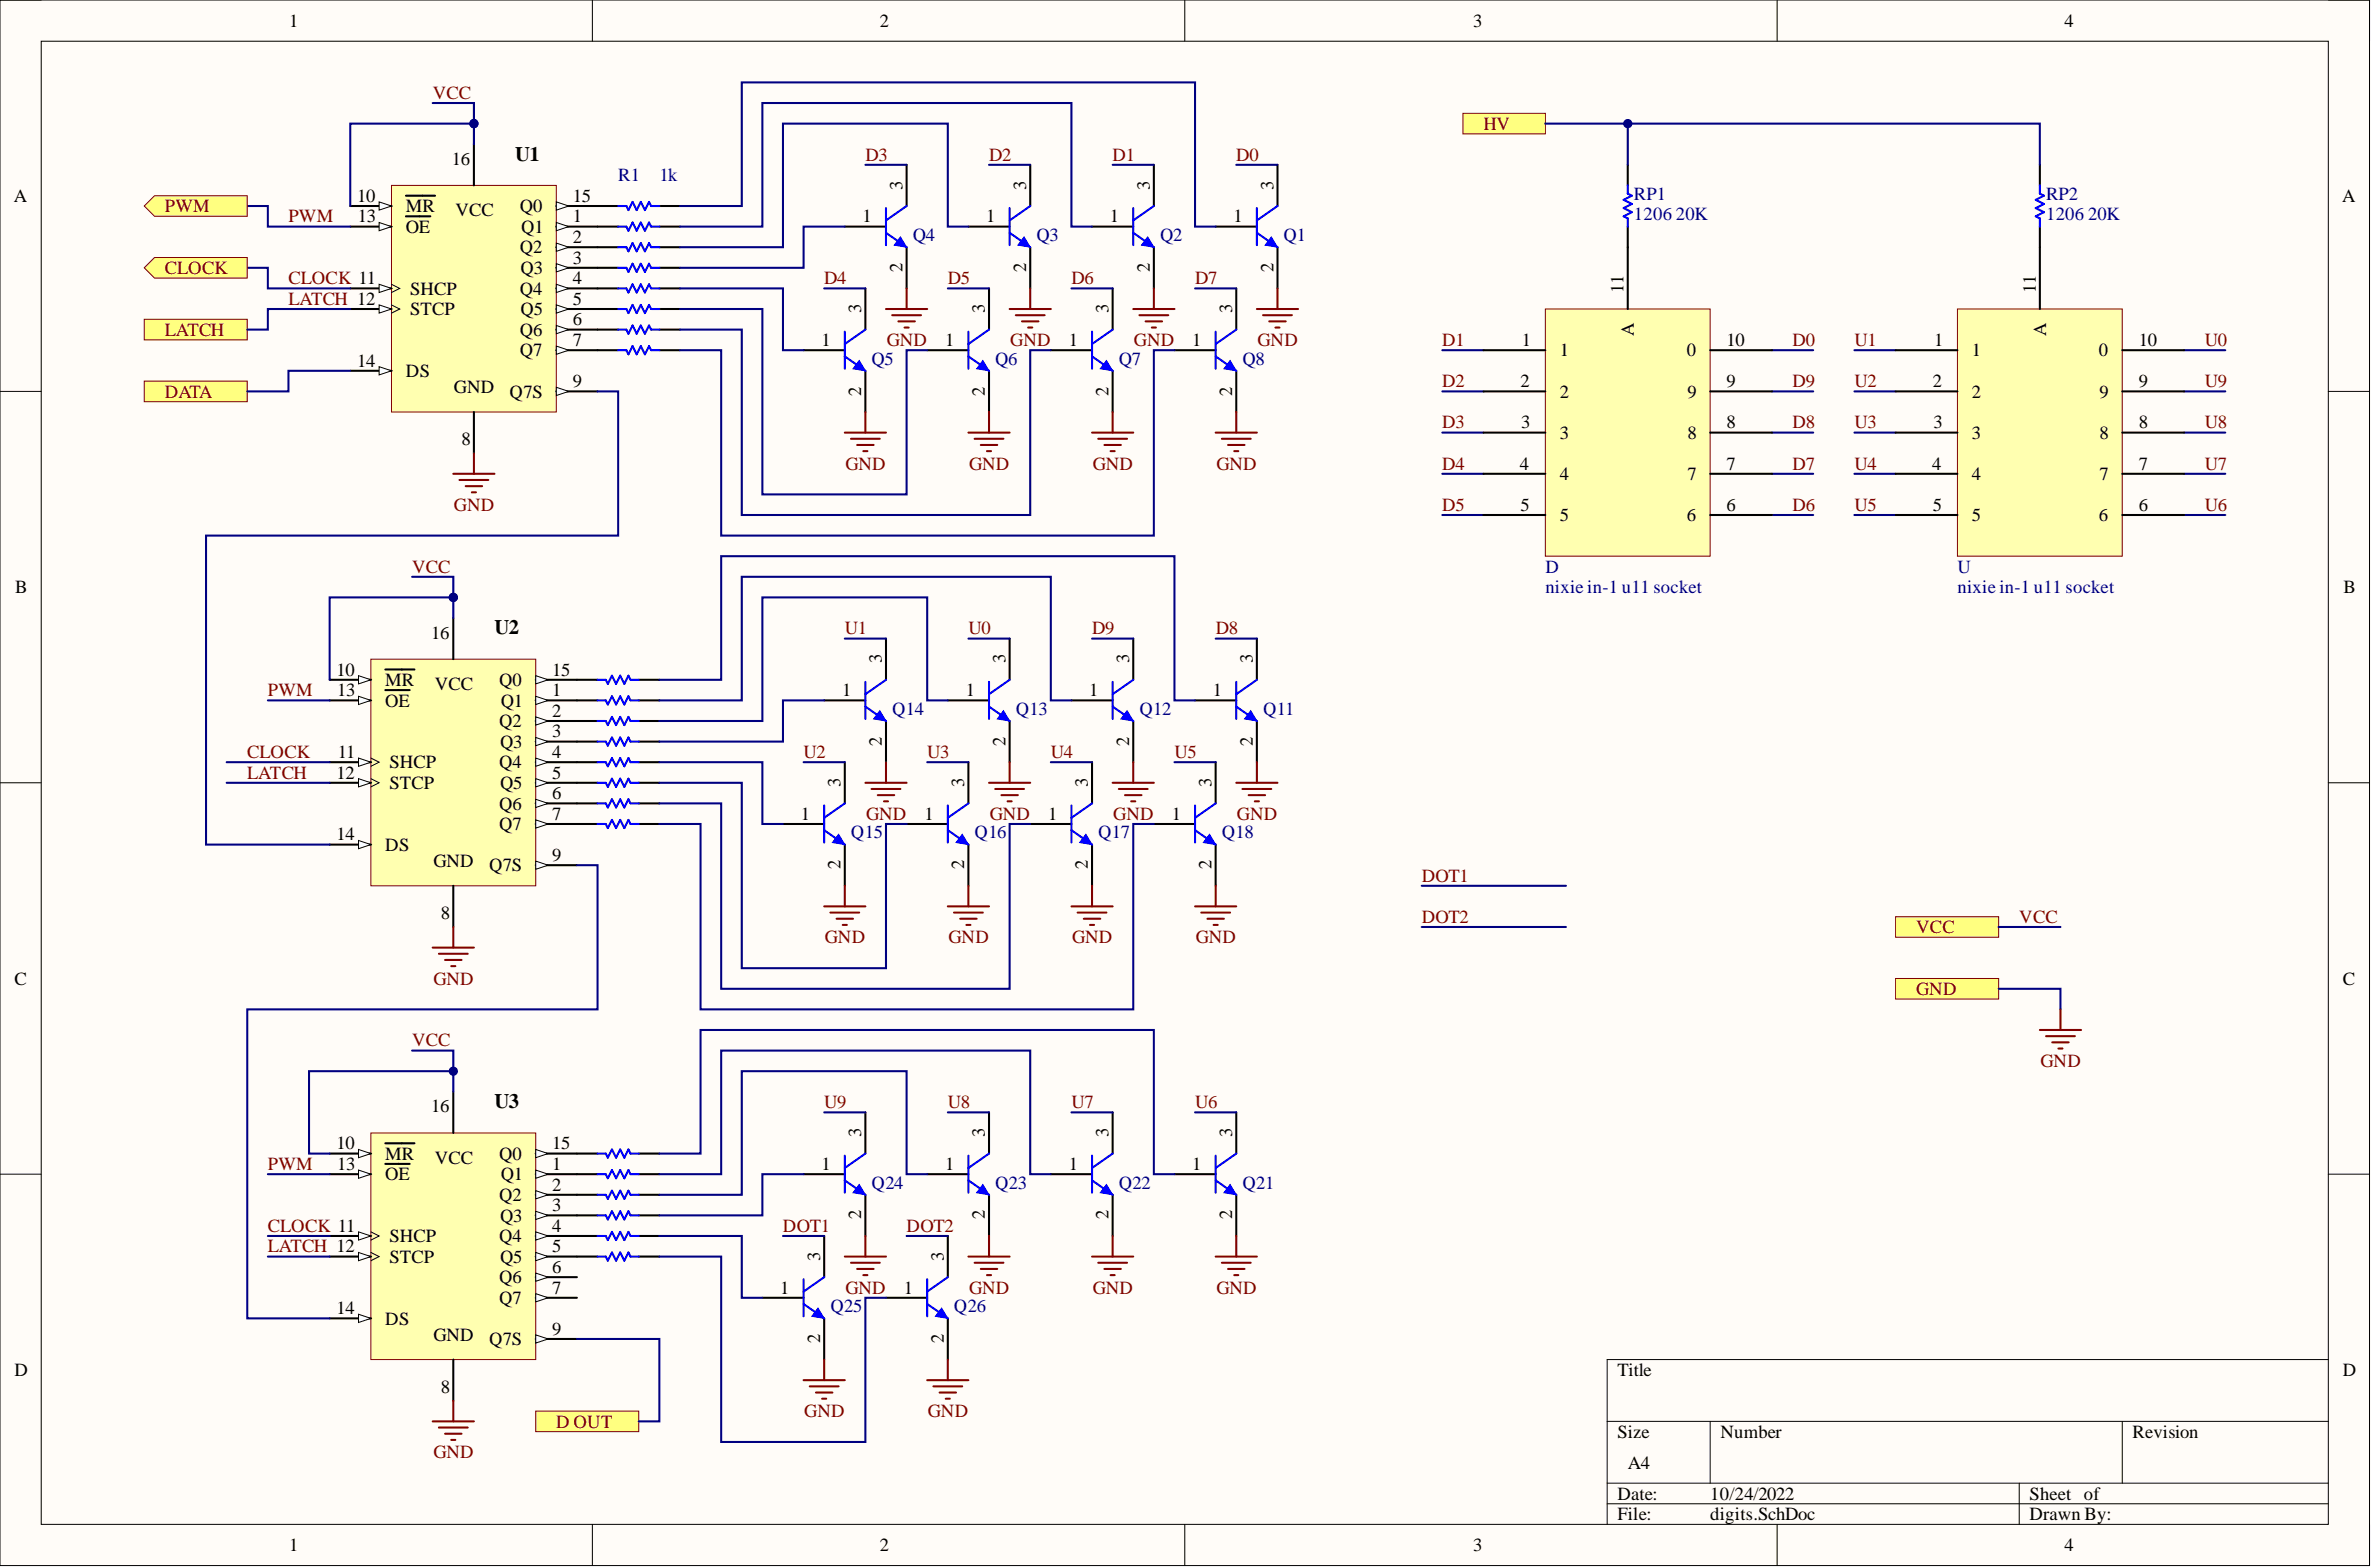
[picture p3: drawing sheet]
<svg xmlns="http://www.w3.org/2000/svg" width="292mm" height="193mm" viewBox="0 0 292 193" stroke-linecap="round" stroke-linejoin="round" font-family="sans-serif">
<defs><g id="words">
<g font-size="2.5">
<text x="63.5" y="19.8">U1</text>
<text x="60.9" y="78.1">U2</text>
<text x="60.9" y="136.5">U3</text>
</g>
<g font-size="2.3">
<text x="35.6" y="3.3">1</text>
<text x="108.4" y="3.3">2</text>
<text x="181.5" y="3.3">3</text>
<text x="254.3" y="3.3">4</text>
<text x="55.7" y="20.3">16</text>
<text x="111.2" y="23.3" transform="rotate(-90 111.2 23.3)">3</text>
<text x="126.4" y="23.3" transform="rotate(-90 126.4 23.3)">3</text>
<text x="141.6" y="23.3" transform="rotate(-90 141.6 23.3)">3</text>
<text x="156.9" y="23.3" transform="rotate(-90 156.9 23.3)">3</text>
<text x="1.7" y="24.9">A</text>
<text x="44" y="24.9">10</text>
<text x="44.1" y="27.4">13</text>
<text x="50" y="26.1">MR</text>
<text x="50" y="28.7">OE</text>
<text x="56.1" y="26.6">VCC</text>
<text x="64.1" y="26.1">Q0</text>
<text x="64.2" y="28.7">Q1</text>
<text x="70.6" y="27.4">1</text>
<text x="70.6" y="29.9">2</text>
<text x="70.6" y="24.9">15</text>
<text x="106.3" y="27.4">1</text>
<text x="121.5" y="27.4">1</text>
<text x="136.7" y="27.4">1</text>
<text x="152" y="27.4">1</text>
<text x="288.5" y="24.9">A</text>
<text x="64.1" y="31.2">Q2</text>
<text x="64.1" y="33.7">Q3</text>
<text x="70.6" y="32.5">3</text>
<text x="70.6" y="35">4</text>
<text x="111.2" y="33.5" transform="rotate(-90 111.2 33.5)">2</text>
<text x="126.4" y="33.5" transform="rotate(-90 126.4 33.5)">2</text>
<text x="141.6" y="33.5" transform="rotate(-90 141.6 33.5)">2</text>
<text x="156.9" y="33.5" transform="rotate(-90 156.9 33.5)">2</text>
<text x="50.5" y="36.3">SHCP</text>
<text x="50.5" y="38.8">STCP</text>
<text x="64.1" y="36.3">Q4</text>
<text x="64.1" y="41.4">Q6</text>
<text x="64.1" y="38.8">Q5</text>
<text x="70.6" y="37.5">5</text>
<text x="70.6" y="40.1">6</text>
<text x="106.1" y="38.6" transform="rotate(-90 106.1 38.6)">3</text>
<text x="121.3" y="38.6" transform="rotate(-90 121.3 38.6)">3</text>
<text x="136.6" y="38.6" transform="rotate(-90 136.6 38.6)">3</text>
<text x="151.8" y="38.6" transform="rotate(-90 151.8 38.6)">3</text>
<text x="200" y="36" transform="rotate(-90 200 36)">11</text>
<text x="201.3" y="41.4" transform="rotate(-90 201.3 41.4)">A</text>
<text x="250.8" y="36" transform="rotate(-90 250.8 36)">11</text>
<text x="252.1" y="41.4" transform="rotate(-90 252.1 41.4)">A</text>
<text x="44" y="45.2">14</text>
<text x="50" y="46.4">DS</text>
<text x="64.1" y="43.9">Q7</text>
<text x="70.6" y="42.6">7</text>
<text x="70.6" y="47.7">9</text>
<text x="101.2" y="42.6">1</text>
<text x="116.4" y="42.6">1</text>
<text x="131.7" y="42.6">1</text>
<text x="146.9" y="42.6">1</text>
<text x="187.3" y="47.7">2</text>
<text x="187.5" y="42.6">1</text>
<text x="192.2" y="43.9">1</text>
<text x="207.8" y="43.9">0</text>
<text x="212.7" y="42.6">10</text>
<text x="212.7" y="47.7">9</text>
<text x="238.1" y="47.7">2</text>
<text x="238.3" y="42.6">1</text>
<text x="242.9" y="43.9">1</text>
<text x="258.6" y="43.9">0</text>
<text x="263.5" y="42.6">10</text>
<text x="263.5" y="47.7">9</text>
<text x="55.9" y="48.5">GND</text>
<text x="62.8" y="49">Q7S</text>
<text x="106.1" y="48.7" transform="rotate(-90 106.1 48.7)">2</text>
<text x="121.3" y="48.7" transform="rotate(-90 121.3 48.7)">2</text>
<text x="136.6" y="48.7" transform="rotate(-90 136.6 48.7)">2</text>
<text x="151.8" y="48.7" transform="rotate(-90 151.8 48.7)">2</text>
<text x="187.4" y="52.8">3</text>
<text x="192.2" y="49">2</text>
<text x="207.9" y="49">9</text>
<text x="212.7" y="52.8">8</text>
<text x="238.2" y="52.8">3</text>
<text x="242.9" y="49">2</text>
<text x="258.7" y="49">9</text>
<text x="263.5" y="52.8">8</text>
<text x="56.9" y="54.8">8</text>
<text x="187.3" y="57.8">4</text>
<text x="192.2" y="54">3</text>
<text x="192.2" y="59.1">4</text>
<text x="207.9" y="54">8</text>
<text x="207.9" y="59.1">7</text>
<text x="212.7" y="57.8">7</text>
<text x="238" y="57.8">4</text>
<text x="242.9" y="54">3</text>
<text x="242.9" y="59.1">4</text>
<text x="258.7" y="54">8</text>
<text x="258.7" y="59.1">7</text>
<text x="263.5" y="57.8">7</text>
<text x="187.3" y="62.9">5</text>
<text x="192.2" y="64.2">5</text>
<text x="207.8" y="64.2">6</text>
<text x="212.7" y="62.9">6</text>
<text x="238.1" y="62.9">5</text>
<text x="242.9" y="64.2">5</text>
<text x="258.6" y="64.2">6</text>
<text x="263.5" y="62.9">6</text>
<text x="1.9" y="73.1">B</text>
<text x="288.7" y="73.1">B</text>
<text x="41.5" y="83.2">10</text>
<text x="53.1" y="78.6">16</text>
<text x="68" y="83.2">15</text>
<text x="108.6" y="81.7" transform="rotate(-90 108.6 81.7)">3</text>
<text x="123.9" y="81.7" transform="rotate(-90 123.9 81.7)">3</text>
<text x="139.1" y="81.7" transform="rotate(-90 139.1 81.7)">3</text>
<text x="154.3" y="81.7" transform="rotate(-90 154.3 81.7)">3</text>
<text x="41.5" y="85.7">13</text>
<text x="47.5" y="84.5">MR</text>
<text x="47.5" y="87">OE</text>
<text x="53.6" y="85">VCC</text>
<text x="61.5" y="89.5">Q2</text>
<text x="61.5" y="84.5">Q0</text>
<text x="61.7" y="87">Q1</text>
<text x="68" y="85.7">1</text>
<text x="68" y="88.3">2</text>
<text x="103.7" y="85.7">1</text>
<text x="119" y="85.7">1</text>
<text x="134.2" y="85.7">1</text>
<text x="149.4" y="85.7">1</text>
<text x="41.5" y="95.9">12</text>
<text x="41.6" y="93.4">11</text>
<text x="48" y="94.6">SHCP</text>
<text x="61.5" y="94.6">Q4</text>
<text x="61.6" y="92.1">Q3</text>
<text x="68" y="90.8">3</text>
<text x="68" y="93.4">4</text>
<text x="68" y="95.9">5</text>
<text x="108.6" y="91.8" transform="rotate(-90 108.6 91.8)">2</text>
<text x="123.9" y="91.8" transform="rotate(-90 123.9 91.8)">2</text>
<text x="139.1" y="91.8" transform="rotate(-90 139.1 91.8)">2</text>
<text x="154.3" y="91.8" transform="rotate(-90 154.3 91.8)">2</text>
<text x="48" y="97.2">STCP</text>
<text x="61.5" y="99.7">Q6</text>
<text x="61.6" y="97.2">Q5</text>
<text x="68" y="98.4">6</text>
<text x="68" y="101">7</text>
<text x="98.7" y="101">1</text>
<text x="103.6" y="96.9" transform="rotate(-90 103.6 96.9)">3</text>
<text x="113.9" y="101">1</text>
<text x="118.8" y="96.9" transform="rotate(-90 118.8 96.9)">3</text>
<text x="129.1" y="101">1</text>
<text x="134" y="96.9" transform="rotate(-90 134 96.9)">3</text>
<text x="144.4" y="101">1</text>
<text x="149.3" y="96.9" transform="rotate(-90 149.3 96.9)">3</text>
<text x="41.5" y="103.5">14</text>
<text x="47.5" y="104.8">DS</text>
<text x="53.4" y="106.8">GND</text>
<text x="60.2" y="107.3">Q7S</text>
<text x="61.5" y="102.2">Q7</text>
<text x="68" y="106">9</text>
<text x="103.6" y="107.1" transform="rotate(-90 103.6 107.1)">2</text>
<text x="118.8" y="107.1" transform="rotate(-90 118.8 107.1)">2</text>
<text x="134" y="107.1" transform="rotate(-90 134 107.1)">2</text>
<text x="149.3" y="107.1" transform="rotate(-90 149.3 107.1)">2</text>
<text x="54.3" y="113.1">8</text>
<text x="1.8" y="121.3">C</text>
<text x="288.6" y="121.3">C</text>
<text x="53.1" y="137">16</text>
<text x="41.5" y="141.6">10</text>
<text x="47.5" y="142.8">MR</text>
<text x="53.6" y="143.3">VCC</text>
<text x="61.5" y="142.8">Q0</text>
<text x="68" y="141.6">15</text>
<text x="106.1" y="140" transform="rotate(-90 106.1 140)">3</text>
<text x="121.3" y="140" transform="rotate(-90 121.3 140)">3</text>
<text x="136.6" y="140" transform="rotate(-90 136.6 140)">3</text>
<text x="151.8" y="140" transform="rotate(-90 151.8 140)">3</text>
<text x="41.5" y="144.1">13</text>
<text x="47.5" y="145.4">OE</text>
<text x="61.5" y="147.9">Q2</text>
<text x="61.7" y="145.4">Q1</text>
<text x="68" y="144.1">1</text>
<text x="68" y="146.6">2</text>
<text x="68" y="149.2">3</text>
<text x="101.2" y="144.1">1</text>
<text x="116.4" y="144.1">1</text>
<text x="131.7" y="144.1">1</text>
<text x="146.9" y="144.1">1</text>
<text x="48" y="153">SHCP</text>
<text x="48" y="155.5">STCP</text>
<text x="61.5" y="153">Q4</text>
<text x="61.6" y="150.4">Q3</text>
<text x="61.6" y="155.5">Q5</text>
<text x="68" y="151.7">4</text>
<text x="68" y="154.2">5</text>
<text x="101" y="155.2" transform="rotate(-90 101 155.2)">3</text>
<text x="106.1" y="150.2" transform="rotate(-90 106.1 150.2)">2</text>
<text x="116.3" y="155.2" transform="rotate(-90 116.3 155.2)">3</text>
<text x="121.3" y="150.2" transform="rotate(-90 121.3 150.2)">2</text>
<text x="136.6" y="150.2" transform="rotate(-90 136.6 150.2)">2</text>
<text x="151.8" y="150.2" transform="rotate(-90 151.8 150.2)">2</text>
<text x="41.5" y="161.8">14</text>
<text x="61.5" y="158">Q6</text>
<text x="61.5" y="160.6">Q7</text>
<text x="68" y="156.8">6</text>
<text x="68" y="159.3">7</text>
<text x="96.1" y="159.3">1</text>
<text x="111.4" y="159.3">1</text>
<text x="47.5" y="163.1">DS</text>
<text x="53.4" y="165.1">GND</text>
<text x="60.2" y="165.7">Q7S</text>
<text x="68" y="164.4">9</text>
<text x="101" y="165.4" transform="rotate(-90 101 165.4)">2</text>
<text x="116.3" y="165.4" transform="rotate(-90 116.3 165.4)">2</text>
<text x="1.8" y="169.5">D</text>
<text x="54.3" y="171.5">8</text>
<text x="199.3" y="169.5">Title</text>
<text x="288.6" y="169.5">D</text>
<text x="199.3" y="177.1">Size</text>
<text x="212" y="177.1">Number</text>
<text x="262.7" y="177.1">Revision</text>
<text x="199.3" y="184.7">Date:</text>
<text x="200.5" y="180.9">A4</text>
<text x="210.7" y="184.7">10/24/2022</text>
<text x="250" y="184.7">Sheet of</text>
<text x="35.6" y="191">1</text>
<text x="108.4" y="191">2</text>
<text x="181.5" y="191">3</text>
<text x="199.3" y="187.2">File:</text>
<text x="210.7" y="187.2">digits.SchDoc</text>
<text x="250" y="187.2">Drawn By:</text>
<text x="254.3" y="191">4</text>
</g>
<g font-size="2.3" fill="#800000">
<text x="53.3" y="12.2">VCC</text>
<text x="182.8" y="16">HV</text>
<text x="106.6" y="19.8">D3</text>
<text x="121.8" y="19.8">D2</text>
<text x="137.1" y="19.8">D1</text>
<text x="152.3" y="19.8">D0</text>
<text x="20.3" y="26.1">PWM</text>
<text x="35.5" y="27.4">PWM</text>
<text x="20.3" y="33.7">CLOCK</text>
<text x="35.5" y="35">CLOCK 11</text>
<text x="101.5" y="35">D4</text>
<text x="116.8" y="35">D5</text>
<text x="132" y="35">D6</text>
<text x="147.2" y="35">D7</text>
<text x="20.3" y="41.4">LATCH</text>
<text x="35.5" y="37.5">LATCH 12</text>
<text x="109.2" y="42.6">GND</text>
<text x="124.5" y="42.6">GND</text>
<text x="139.7" y="42.6">GND</text>
<text x="154.9" y="42.6">GND</text>
<text x="177.7" y="42.6">D1</text>
<text x="177.7" y="47.7">D2</text>
<text x="220.8" y="47.7">D9</text>
<text x="220.8" y="42.6">D0</text>
<text x="228.5" y="42.6">U1</text>
<text x="228.5" y="47.7">U2</text>
<text x="271.6" y="47.7">U9</text>
<text x="271.6" y="42.6">U0</text>
<text x="20.3" y="49">DATA</text>
<text x="177.7" y="52.8">D3</text>
<text x="220.8" y="52.8">D8</text>
<text x="228.5" y="52.8">U3</text>
<text x="271.6" y="52.8">U8</text>
<text x="104.2" y="57.8">GND</text>
<text x="119.4" y="57.8">GND</text>
<text x="134.6" y="57.8">GND</text>
<text x="149.9" y="57.8">GND</text>
<text x="177.7" y="57.8">D4</text>
<text x="220.8" y="57.8">D7</text>
<text x="228.5" y="57.8">U4</text>
<text x="271.6" y="57.8">U7</text>
<text x="55.9" y="62.9">GND</text>
<text x="177.7" y="62.9">D5</text>
<text x="220.8" y="62.9">D6</text>
<text x="228.5" y="62.9">U5</text>
<text x="271.6" y="62.9">U6</text>
<text x="50.8" y="70.5">VCC</text>
<text x="104.1" y="78.1">U1</text>
<text x="119.3" y="78.1">U0</text>
<text x="134.5" y="78.1">D9</text>
<text x="149.8" y="78.1">D8</text>
<text x="33" y="85.7">PWM</text>
<text x="30.5" y="93.4">CLOCK</text>
<text x="30.5" y="95.9">LATCH</text>
<text x="99" y="93.4">U2</text>
<text x="114.2" y="93.4">U3</text>
<text x="129.5" y="93.4">U4</text>
<text x="144.7" y="93.4">U5</text>
<text x="106.7" y="101">GND</text>
<text x="121.9" y="101">GND</text>
<text x="137.2" y="101">GND</text>
<text x="152.4" y="101">GND</text>
<text x="175.2" y="108.6">DOT1</text>
<text x="175.2" y="113.6">DOT2</text>
<text x="248.8" y="113.6">VCC</text>
<text x="101.6" y="116.2">GND</text>
<text x="116.9" y="116.2">GND</text>
<text x="132.1" y="116.2">GND</text>
<text x="147.3" y="116.2">GND</text>
<text x="236.1" y="114.9">VCC</text>
<text x="53.4" y="121.3">GND</text>
<text x="236.1" y="122.5">GND</text>
<text x="50.8" y="128.9">VCC</text>
<text x="251.4" y="131.4">GND</text>
<text x="101.5" y="136.5">U9</text>
<text x="116.8" y="136.5">U8</text>
<text x="132" y="136.5">U7</text>
<text x="147.2" y="136.5">U6</text>
<text x="33" y="144.1">PWM</text>
<text x="33" y="151.7">CLOCK 11</text>
<text x="33" y="154.2">LATCH 12</text>
<text x="96.5" y="151.7">DOT1</text>
<text x="111.7" y="151.7">DOT2</text>
<text x="104.2" y="159.3">GND</text>
<text x="119.4" y="159.3">GND</text>
<text x="134.6" y="159.3">GND</text>
<text x="149.9" y="159.3">GND</text>
<text x="53.4" y="179.6">GND</text>
<text x="68.5" y="175.8">D OUT</text>
<text x="99.1" y="174.5">GND</text>
<text x="114.3" y="174.5">GND</text>
</g>
<g font-size="2.3" fill="#000080">
<text x="76.2" y="22.3">R1</text>
<text x="81.2" y="22.3">1k</text>
<text x="112.5" y="29.7">Q4</text>
<text x="127.7" y="29.7">Q3</text>
<text x="142.9" y="29.7">Q2</text>
<text x="158.1" y="29.7">Q1</text>
<text x="201.3" y="24.6">RP1</text>
<text x="201.3" y="27.1">1206</text>
<text x="206.5" y="27.1">20K</text>
<text x="252.1" y="24.6">RP2</text>
<text x="252.1" y="27.1">1206</text>
<text x="257.2" y="27.1">20K</text>
<text x="107.4" y="44.9">Q5</text>
<text x="122.6" y="44.9">Q6</text>
<text x="137.8" y="44.9">Q7</text>
<text x="153.1" y="44.9">Q8</text>
<text x="190.4" y="70.5">D</text>
<text x="241.1" y="70.5">U</text>
<text x="190.4" y="73.1">nixie in-1 u11 socket</text>
<text x="241.1" y="73.1">nixie in-1 u11 socket</text>
<text x="109.9" y="88">Q14</text>
<text x="125.1" y="88">Q13</text>
<text x="140.4" y="88">Q12</text>
<text x="155.6" y="88">Q11</text>
<text x="104.8" y="103.2">Q15</text>
<text x="120.1" y="103.2">Q16</text>
<text x="135.3" y="103.2">Q17</text>
<text x="150.5" y="103.2">Q18</text>
<text x="107.4" y="146.4">Q24</text>
<text x="122.6" y="146.4">Q23</text>
<text x="137.8" y="146.4">Q22</text>
<text x="153.1" y="146.4">Q21</text>
<text x="102.3" y="161.6">Q25</text>
<text x="117.5" y="161.6">Q26</text>
</g>
</g></defs>
<path d="M0 0h291.9v192.8h-291.9z" fill-rule="evenodd" fill="#fffcf8"/>
<path d="M0 0h291.9v192.8h-291.9z" fill="none" stroke="#000" stroke-width=".12"/>
<path d="M5.1 5.1h281.7v182.6h-281.7z" fill-rule="evenodd" fill="#fffcf8"/>
<g fill="none" stroke="#000" stroke-width=".12">
<path d="M0 0h5.1M5.1 5.1h281.7v182.6h-281.7zM73 0v5.1M146 0v5.1M218.9 0v5.1M286.8 0h5.1v5.1M0 48.2h5.1M286.8 48.2h5.1M0 96.4h5.1M286.8 96.4h5.1M0 144.6h5.1M286.8 144.6h5.1"/>
<path d="M198 175h88.8M210.7 175v7.6M261.5 175v7.6M286.8 167.4h-88.8v20.3M73 187.7v5.1M146 187.7v5.1M198 182.6h88.8M198 185.2h88.8M218.9 187.7v5.1M248.8 182.6v5.1M291.9 187.7v5.1"/>
</g>
<path d="M104.1 93.9v5M96.5 101.5h5M104.1 104v5.1" fill="none" stroke="#000" stroke-width=".25"/>
<path d="M101.5 99.2v4.6M104.1 98.9l-2.6 1.8M101.5 102.2l2.6 1.8" fill="none" stroke="#00f" stroke-width=".25"/>
<path d="M103.3 102.7l.8 1.3-1.5-.2z" fill="#00f"/>
<path d="M103.3 102.7l.8 1.3-1.5-.2z" fill="none" stroke="#00f" stroke-width=".12"/>
<path d="M119.3 93.9v5M111.7 101.5h5.1M119.3 104v5.1" fill="none" stroke="#000" stroke-width=".25"/>
<path d="M116.8 99.2v4.6M119.3 98.9l-2.5 1.8M116.8 102.2l2.5 1.8" fill="none" stroke="#00f" stroke-width=".25"/>
<path d="M118.5 102.7l.8 1.3-1.5-.2z" fill="#00f"/>
<path d="M118.5 102.7l.8 1.3-1.5-.2z" fill="none" stroke="#00f" stroke-width=".12"/>
<path d="M134.5 93.9v5M126.9 101.5h5.1M134.5 104v5.1" fill="none" stroke="#000" stroke-width=".25"/>
<path d="M132 99.2v4.6M134.5 98.9l-2.5 1.8M132 102.2l2.5 1.8" fill="none" stroke="#00f" stroke-width=".25"/>
<path d="M133.8 102.7l.7 1.3-1.5-.2z" fill="#00f"/>
<path d="M133.8 102.7l.7 1.3-1.5-.2z" fill="none" stroke="#00f" stroke-width=".12"/>
<path d="M149.8 93.9v5M142.2 101.5h5M149.8 104v5.1" fill="none" stroke="#000" stroke-width=".25"/>
<path d="M147.2 99.2v4.6M149.8 98.9l-2.6 1.8M147.2 102.2l2.6 1.8" fill="none" stroke="#00f" stroke-width=".25"/>
<path d="M149 102.7l.8 1.3-1.6-.2z" fill="#00f"/>
<path d="M149 102.7l.8 1.3-1.6-.2z" fill="none" stroke="#00f" stroke-width=".12"/>
<path d="M99 93.9h5.1M114.2 93.9h5.1M129.5 93.9h5M144.7 93.9h5.1" fill="none" stroke="#000080" stroke-width=".25"/>
<g fill="none" stroke="#800000" stroke-width=".25">
<path d="M101.5 111.6h5.1M102.3 112.4h3.6M103.1 113.1h2M103.8 113.9h.5M104.1 109.1v2.5M116.8 111.6h5M117.5 112.4h3.6M118.3 113.1h2M119.1 113.9h.5M119.3 109.1v2.5M132 111.6h5.1M132.8 112.4h3.5"/>
<path d="M133.5 113.1h2.1M134.3 113.9h.5M134.5 109.1v2.5M147.2 111.6h5.1M148 112.4h3.5M148.8 113.1h2M149.5 113.9h.5M149.8 109.1v2.5"/>
</g>
<path d="M109.2 78.6v5.1M101.5 86.3h5.1M109.2 88.8v5.1" fill="none" stroke="#000" stroke-width=".25"/>
<path d="M106.6 87l2.6 1.8M106.6 84v4.5M109.2 83.7l-2.6 1.8" fill="none" stroke="#00f" stroke-width=".25"/>
<path d="M108.4 87.5l.8 1.3-1.6-.3z" fill="#00f"/>
<path d="M108.4 87.5l.8 1.3-1.6-.3z" fill="none" stroke="#00f" stroke-width=".12"/>
<path d="M124.4 78.6v5.1M116.8 86.3h5M124.4 88.8v5.1" fill="none" stroke="#000" stroke-width=".25"/>
<path d="M121.8 87l2.6 1.8M121.8 84v4.5M124.4 83.7l-2.6 1.8" fill="none" stroke="#00f" stroke-width=".25"/>
<path d="M123.6 87.5l.8 1.3-1.5-.3z" fill="#00f"/>
<path d="M123.6 87.5l.8 1.3-1.5-.3z" fill="none" stroke="#00f" stroke-width=".12"/>
<path d="M139.6 78.6v5.1M132 86.3h5.1M139.6 88.8v5.1" fill="none" stroke="#000" stroke-width=".25"/>
<path d="M137.1 87l2.5 1.8M137.1 84v4.5M139.6 83.7l-2.5 1.8" fill="none" stroke="#00f" stroke-width=".25"/>
<path d="M138.9 87.5l.7 1.3-1.5-.3z" fill="#00f"/>
<path d="M138.9 87.5l.7 1.3-1.5-.3z" fill="none" stroke="#00f" stroke-width=".12"/>
<path d="M154.8 78.6v5.1M147.2 86.3h5.1M154.8 88.8v5.1" fill="none" stroke="#000" stroke-width=".25"/>
<path d="M152.3 87l2.5 1.8M152.3 84v4.5M154.8 83.7l-2.5 1.8" fill="none" stroke="#00f" stroke-width=".25"/>
<path d="M154.1 87.5l.7 1.3-1.5-.3z" fill="#00f"/>
<path d="M154.1 87.5l.7 1.3-1.5-.3z" fill="none" stroke="#00f" stroke-width=".12"/>
<path d="M104.1 78.6h5.1M119.3 78.6h5.1M134.5 78.6h5.1M149.8 78.6h5M81.2 86.3h10.2v-15.3h38.1v15.3h2.5M81.2 83.7h7.6v-15.2h55.9v17.8h2.5M81.2 93.9h12.7v7.6h2.6M81.2 96.4h10.2v22.8h17.8v-17.7h2.5M81.2 98.9h7.6v22.9h35.6v-20.3h2.5M101.5 86.3h-5v5h-15.3M116.8 86.3h-2.6v-12.7h-20.3v15.2h-12.7M81.2 101.5h5.1v22.8h53.3v-22.8h2.6" fill="none" stroke="#000080" stroke-width=".25"/>
<g fill="none" stroke="#800000" stroke-width=".25">
<path d="M106.6 96.4h5.1M107.4 97.2h3.5M108.1 97.9h2.1M108.9 98.7h.5M109.2 93.9v2.5M121.8 96.4h5.1M122.6 97.2h3.6M123.4 97.9h2M124.1 98.7h.5M124.4 93.9v2.5M137.1 96.4h5.1M137.8 97.2h3.6"/>
<path d="M138.6 97.9h2M139.4 98.7h.5M139.6 93.9v2.5M152.3 96.4h5.1M153.1 97.2h3.5M153.8 97.9h2.1M154.6 98.7h.5M154.8 93.9v2.5"/>
</g>
<g fill="none" stroke="#000" stroke-width=".25">
<path d="M71.1 83.7h2.5M71.1 86.3h2.5M71.1 88.8h2.5M71.1 91.3h2.5M71.1 93.9h2.5M71.1 96.4h2.5M71.1 98.9h2.5M78.7 83.7h2.5M78.7 86.3h2.5M78.7 88.8h2.5M78.7 91.3h2.5M78.7 93.9h2.5"/>
<path d="M78.7 96.4h2.5M78.7 98.9h2.5M71.1 101.5h2.5M78.7 101.5h2.5M93.9 159.8h5.1M101.5 152.2v5.1M101.5 162.4v5"/>
</g>
<path d="M73.6 83.7h1l.3 .5 .5-1 .5 1 .5-1 .5 1 .5-1 .3 .5h1M73.6 86.3h1l.3 .5 .5-1.1 .5 1.1 .5-1.1 .5 1.1 .5-1.1 .3 .6h1M73.6 88.8h1l.3 .5 .5-1 .5 1 .5-1 .5 1 .5-1 .3 .5h1M73.6 91.3h1l.3 .5 .5-1 .5 1 .5-1 .5 1 .5-1 .3 .5h1M73.6 93.9h1l.3 .5 .5-1 .5 1 .5-1 .5 1 .5-1 .3 .5h1M73.6 96.4h1l.3 .5 .5-1 .5 1 .5-1 .5 1 .5-1 .3 .5h1M73.6 98.9h1l.3 .5 .5-1 .5 1 .5-1 .5 1 .5-1 .3 .5h1M73.6 101.5h1l.3 .5 .5-1 .5 1 .5-1 .5 1 .5-1 .3 .5h1M99 157.5v4.6M101.5 157.3l-2.5 1.8M99 160.6l2.5 1.8" fill="none" stroke="#00f" stroke-width=".25"/>
<path d="M100.8 161.1l.7 1.3-1.5-.3z" fill="#00f"/>
<path d="M100.8 161.1l.7 1.3-1.5-.3z" fill="none" stroke="#00f" stroke-width=".12"/>
<path d="M109.2 159.8h5M116.8 152.2v5.1M116.8 162.4v5" fill="none" stroke="#000" stroke-width=".25"/>
<path d="M114.2 157.5v4.6M116.8 157.3l-2.6 1.8M114.2 160.6l2.6 1.8" fill="none" stroke="#00f" stroke-width=".25"/>
<path d="M116 161.1l.8 1.3-1.6-.3z" fill="#00f"/>
<path d="M116 161.1l.8 1.3-1.6-.3z" fill="none" stroke="#00f" stroke-width=".12"/>
<path d="M96.5 152.2h5M111.7 152.2h5.1" fill="none" stroke="#000080" stroke-width=".25"/>
<path d="M99 170h5.1M99.8 170.7h3.5M100.5 171.5h2.1M101.3 172.2h.5M101.5 167.4v2.6M114.2 170h5.1M115 170.7h3.5M115.8 171.5h2M116.5 172.2h.5M116.8 167.4v2.6" fill="none" stroke="#800000" stroke-width=".25"/>
<path d="M106.6 137v5.1M99 144.6h5.1M106.6 147.1v5.1" fill="none" stroke="#000" stroke-width=".25"/>
<path d="M104.1 145.4l2.5 1.7M104.1 142.3v4.6M106.6 142.1l-2.5 1.7" fill="none" stroke="#00f" stroke-width=".25"/>
<path d="M105.9 145.9l.7 1.2-1.5-.2z" fill="#00f"/>
<path d="M105.9 145.9l.7 1.2-1.5-.2z" fill="none" stroke="#00f" stroke-width=".12"/>
<path d="M121.8 137v5.1M114.2 144.6h5.1M121.8 147.1v5.1" fill="none" stroke="#000" stroke-width=".25"/>
<path d="M119.3 145.4l2.5 1.7M119.3 142.3v4.6M121.8 142.1l-2.5 1.7" fill="none" stroke="#00f" stroke-width=".25"/>
<path d="M121.1 145.9l.7 1.2-1.5-.2z" fill="#00f"/>
<path d="M121.1 145.9l.7 1.2-1.5-.2z" fill="none" stroke="#00f" stroke-width=".12"/>
<path d="M137.1 137v5.1M129.5 144.6h5M137.1 147.1v5.1" fill="none" stroke="#000" stroke-width=".25"/>
<path d="M134.5 145.4l2.6 1.7M134.5 142.3v4.6M137.1 142.1l-2.6 1.7" fill="none" stroke="#00f" stroke-width=".25"/>
<path d="M136.3 145.9l.8 1.2-1.5-.2z" fill="#00f"/>
<path d="M136.3 145.9l.8 1.2-1.5-.2z" fill="none" stroke="#00f" stroke-width=".12"/>
<path d="M152.3 137v5.1M144.7 144.6h5.1M152.3 147.1v5.1" fill="none" stroke="#000" stroke-width=".25"/>
<path d="M149.8 145.4l2.5 1.7M149.8 142.3v4.6M152.3 142.1l-2.5 1.7" fill="none" stroke="#00f" stroke-width=".25"/>
<path d="M151.5 145.9l.8 1.2-1.5-.2z" fill="#00f"/>
<path d="M151.5 145.9l.8 1.2-1.5-.2z" fill="none" stroke="#00f" stroke-width=".12"/>
<path d="M101.5 137h5.1M116.8 137h5M132 137h5.1M147.2 137h5.1M81.2 144.6h7.6v-15.2h38.1v15.2h2.6M81.2 142.1h5.1v-15.3h55.9v17.8h2.5M81.2 152.2h10.2v7.6h2.5M81.2 154.7h7.6v22.9h17.8v-17.8h2.6M99 144.6h-5.1v5.1h-12.7M114.2 144.6h-2.5v-12.7h-20.3v15.2h-10.2" fill="none" stroke="#000080" stroke-width=".25"/>
<g fill="none" stroke="#800000" stroke-width=".25">
<path d="M104.1 154.7h5.1M104.8 155.5h3.6M105.6 156.3h2M106.4 157h.5M106.6 152.2v2.5M119.3 154.7h5.1M120.1 155.5h3.5M120.8 156.3h2.1M121.6 157h.5M121.8 152.2v2.5M134.5 154.7h5.1M135.3 155.5h3.6"/>
<path d="M136.1 156.3h2M136.8 157h.5M137.1 152.2v2.5M149.8 154.7h5M150.5 155.5h3.6M151.3 156.3h2M152.1 157h.5M152.3 152.2v2.5"/>
</g>
<path d="M71.1 142.1h2.5M71.1 144.6h2.5M71.1 147.1h2.5M71.1 149.7h2.5M71.1 152.2h2.5M71.1 154.7h2.5M78.7 142.1h2.5M78.7 144.6h2.5M78.7 147.1h2.5M78.7 149.7h2.5M78.7 152.2h2.5M78.7 154.7h2.5" fill="none" stroke="#000" stroke-width=".25"/>
<path d="M73.6 142.1h1l.3 .5 .5-1 .5 1 .5-1 .5 1 .5-1 .3 .5h1M73.6 144.6h1l.3 .5 .5-1 .5 1 .5-1 .5 1 .5-1 .3 .5h1M73.6 147.1h1l.3 .5 .5-1 .5 1 .5-1 .5 1 .5-1 .3 .5h1M73.6 149.7h1l.3 .5 .5-1 .5 1 .5-1 .5 1 .5-1 .3 .5h1M73.6 152.2h1l.3 .5 .5-1 .5 1 .5-1 .5 1 .5-1 .3 .5h1M73.6 154.7h1l.3 .5 .5-1 .5 1 .5-1 .5 1 .5-1 .3 .5h1" fill="none" stroke="#00f" stroke-width=".25"/>
<path d="M180.2 14h10.2v2.5h-10.2z" fill-rule="evenodd" fill="#ffff80"/>
<path d="M180.2 14h10.2v2.5h-10.2z" fill="none" stroke="#800000" stroke-width=".12"/>
<path d="M200.5 20.3v2.5M200.5 27.9v2.5M251.3 20.3v2.5M251.3 27.9v2.5" fill="none" stroke="#000" stroke-width=".25"/>
<path d="M200.5 22.8v1l.5 .3-1 .5 1 .5-1 .5 1 .5-1 .5 .5 .3v1M251.3 22.8v1l.5 .3-1 .5 1 .5-1 .5 1 .5-1 .5 .5 .3v1" fill="none" stroke="#00f" stroke-width=".25"/>
<g fill="none" stroke="#000080" stroke-width=".25">
<path d="M190.4 15.2h60.9v5.1M177.7 43.1h5.1M177.7 48.2h5.1M177.7 53.3h5.1M177.7 58.3h5.1M218.3 43.1h5.1M218.3 48.2h5.1M218.3 53.3h5.1M218.3 58.3h5.1M228.5 43.1h5M228.5 48.2h5M228.5 53.3h5"/>
<path d="M228.5 58.3h5M269.1 43.1h5M269.1 48.2h5M269.1 53.3h5M269.1 58.3h5M177.7 63.4h5.1M218.3 63.4h5.1M228.5 63.4h5M269.1 63.4h5"/>
</g>
<path d="M233.5 112.9h12.7v2.5h-12.7z" fill-rule="evenodd" fill="#ffff80"/>
<path d="M233.5 112.9h12.7v2.5h-12.7z" fill="none" stroke="#800000" stroke-width=".12"/>
<path d="M233.5 120.5h12.7v2.5h-12.7z" fill-rule="evenodd" fill="#ffff80"/>
<path d="M233.5 120.5h12.7v2.5h-12.7z" fill="none" stroke="#800000" stroke-width=".12"/>
<path d="M200.5 15.2v5.1" fill="none" stroke="#000080" stroke-width=".25"/>
<circle cx="200.5" cy="15.2" r=".51" fill="#000080"/>
<circle cx="200.5" cy="15.2" r=".51" fill="none" stroke="#000080" stroke-width=".12"/>
<path d="M45.7 139.5h20.3v27.9h-20.3z" fill-rule="evenodd" fill="#ffffb0"/>
<path d="M45.7 139.5h20.3v27.9h-20.3z" fill="none" stroke="#800000" stroke-width=".12"/>
<path d="M66 144.6h5.1" fill="none" stroke="#000" stroke-width=".25"/>
<path d="M66 144.1l1.5 .5-1.5 .5z" fill="#f8fcff"/>
<path d="M66 144.1l1.5 .5-1.5 .5z" fill="none" stroke="#000" stroke-width=".12"/>
<path d="M66 147.1h5.1" fill="none" stroke="#000" stroke-width=".25"/>
<path d="M66 146.6l1.5 .5-1.5 .5z" fill="#f8fcff"/>
<path d="M66 146.6l1.5 .5-1.5 .5z" fill="none" stroke="#000" stroke-width=".12"/>
<path d="M66 149.7h5.1" fill="none" stroke="#000" stroke-width=".25"/>
<path d="M66 149.2l1.5 .5-1.5 .5z" fill="#f8fcff"/>
<path d="M66 149.2l1.5 .5-1.5 .5z" fill="none" stroke="#000" stroke-width=".12"/>
<path d="M66 152.2h5.1" fill="none" stroke="#000" stroke-width=".25"/>
<path d="M66 151.7l1.5 .5-1.5 .5z" fill="#f8fcff"/>
<path d="M66 151.7l1.5 .5-1.5 .5z" fill="none" stroke="#000" stroke-width=".12"/>
<path d="M66 154.7h5.1" fill="none" stroke="#000" stroke-width=".25"/>
<path d="M66 154.2l1.5 .5-1.5 .5z" fill="#f8fcff"/>
<path d="M66 154.2l1.5 .5-1.5 .5z" fill="none" stroke="#000" stroke-width=".12"/>
<path d="M66 157.3h5.1" fill="none" stroke="#000" stroke-width=".25"/>
<path d="M66 156.8l1.5 .5-1.5 .5z" fill="#f8fcff"/>
<path d="M66 156.8l1.5 .5-1.5 .5z" fill="none" stroke="#000" stroke-width=".12"/>
<path d="M66 159.8h5.1" fill="none" stroke="#000" stroke-width=".25"/>
<path d="M66 159.3l1.5 .5-1.5 .5z" fill="#f8fcff"/>
<path d="M66 159.3l1.5 .5-1.5 .5z" fill="none" stroke="#000" stroke-width=".12"/>
<path d="M55.8 167.4v5.1M66 164.9h5.1" fill="none" stroke="#000" stroke-width=".25"/>
<path d="M66 164.4l1.5 .5-1.5 .5z" fill="#f8fcff"/>
<path d="M66 164.4l1.5 .5-1.5 .5z" fill="none" stroke="#000" stroke-width=".12"/>
<path d="M40.6 142.1h5.1" fill="none" stroke="#000" stroke-width=".25"/>
<path d="M44.2 141.6l1.5 .5-1.5 .5z" fill="#f8fcff"/>
<path d="M44.2 141.6l1.5 .5-1.5 .5z" fill="none" stroke="#000" stroke-width=".12"/>
<path d="M40.6 152.2h5.1M47.5 140.8h3.6" fill="none" stroke="#000" stroke-width=".25"/>
<path d="M44.2 151.7l1.5 .5-1.5 .5z" fill="#f8fcff"/>
<path d="M44.2 151.7l1.5 .5-1.5 .5zM45.7 151.7l1 .5-1 .5" fill="none" stroke="#000" stroke-width=".12"/>
<path d="M40.6 144.6h5.1" fill="none" stroke="#000" stroke-width=".25"/>
<path d="M44.2 144.1l1.5 .5-1.5 .5z" fill="#f8fcff"/>
<path d="M44.2 144.1l1.5 .5-1.5 .5z" fill="none" stroke="#000" stroke-width=".12"/>
<path d="M47.5 143.3h3M40.6 162.4h5.1" fill="none" stroke="#000" stroke-width=".25"/>
<path d="M44.2 161.8l1.5 .6-1.5 .5z" fill="#f8fcff"/>
<path d="M44.2 161.8l1.5 .6-1.5 .5z" fill="none" stroke="#000" stroke-width=".12"/>
<path d="M66 142.1h5.1" fill="none" stroke="#000" stroke-width=".25"/>
<path d="M66 141.6l1.5 .5-1.5 .5z" fill="#f8fcff"/>
<path d="M66 141.6l1.5 .5-1.5 .5z" fill="none" stroke="#000" stroke-width=".12"/>
<path d="M55.8 134.4v5.1M40.6 154.7h5.1" fill="none" stroke="#000" stroke-width=".25"/>
<path d="M44.2 154.2l1.5 .5-1.5 .5z" fill="#f8fcff"/>
<path d="M44.2 154.2l1.5 .5-1.5 .5zM45.7 154.2l1 .5-1 .5" fill="none" stroke="#000" stroke-width=".12"/>
<path d="M45.7 81.2h20.3v27.9h-20.3z" fill-rule="evenodd" fill="#ffffb0"/>
<path d="M45.7 81.2h20.3v27.9h-20.3z" fill="none" stroke="#800000" stroke-width=".12"/>
<path d="M66 86.3h5.1" fill="none" stroke="#000" stroke-width=".25"/>
<path d="M66 85.7l1.5 .6-1.5 .5z" fill="#f8fcff"/>
<path d="M66 85.7l1.5 .6-1.5 .5z" fill="none" stroke="#000" stroke-width=".12"/>
<path d="M66 88.8h5.1" fill="none" stroke="#000" stroke-width=".25"/>
<path d="M66 88.3l1.5 .5-1.5 .5z" fill="#f8fcff"/>
<path d="M66 88.3l1.5 .5-1.5 .5z" fill="none" stroke="#000" stroke-width=".12"/>
<path d="M66 91.3h5.1" fill="none" stroke="#000" stroke-width=".25"/>
<path d="M66 90.8l1.5 .5-1.5 .5z" fill="#f8fcff"/>
<path d="M66 90.8l1.5 .5-1.5 .5z" fill="none" stroke="#000" stroke-width=".12"/>
<path d="M66 93.9h5.1" fill="none" stroke="#000" stroke-width=".25"/>
<path d="M66 93.4l1.5 .5-1.5 .5z" fill="#f8fcff"/>
<path d="M66 93.4l1.5 .5-1.5 .5z" fill="none" stroke="#000" stroke-width=".12"/>
<path d="M66 96.4h5.1" fill="none" stroke="#000" stroke-width=".25"/>
<path d="M66 95.9l1.5 .5-1.5 .5z" fill="#f8fcff"/>
<path d="M66 95.9l1.5 .5-1.5 .5z" fill="none" stroke="#000" stroke-width=".12"/>
<path d="M66 98.9h5.1" fill="none" stroke="#000" stroke-width=".25"/>
<path d="M66 98.4l1.5 .5-1.5 .5z" fill="#f8fcff"/>
<path d="M66 98.4l1.5 .5-1.5 .5z" fill="none" stroke="#000" stroke-width=".12"/>
<path d="M66 101.5h5.1" fill="none" stroke="#000" stroke-width=".25"/>
<path d="M66 101l1.5 .5-1.5 .5z" fill="#f8fcff"/>
<path d="M66 101l1.5 .5-1.5 .5z" fill="none" stroke="#000" stroke-width=".12"/>
<path d="M55.8 109.1v5.1M66 106.5h5.1" fill="none" stroke="#000" stroke-width=".25"/>
<path d="M66 106l1.5 .5-1.5 .6z" fill="#f8fcff"/>
<path d="M66 106l1.5 .5-1.5 .6z" fill="none" stroke="#000" stroke-width=".12"/>
<path d="M40.6 83.7h5.1" fill="none" stroke="#000" stroke-width=".25"/>
<path d="M44.2 83.2l1.5 .5-1.5 .5z" fill="#f8fcff"/>
<path d="M44.2 83.2l1.5 .5-1.5 .5z" fill="none" stroke="#000" stroke-width=".12"/>
<path d="M40.6 93.9h5.1M47.5 82.4h3.6" fill="none" stroke="#000" stroke-width=".25"/>
<path d="M44.2 93.4l1.5 .5-1.5 .5z" fill="#f8fcff"/>
<path d="M44.2 93.4l1.5 .5-1.5 .5zM45.7 93.4l1 .5-1 .5" fill="none" stroke="#000" stroke-width=".12"/>
<path d="M40.6 86.3h5.1" fill="none" stroke="#000" stroke-width=".25"/>
<path d="M44.2 85.7l1.5 .6-1.5 .5z" fill="#f8fcff"/>
<path d="M44.2 85.7l1.5 .6-1.5 .5z" fill="none" stroke="#000" stroke-width=".12"/>
<path d="M47.5 85h3M40.6 104h5.1" fill="none" stroke="#000" stroke-width=".25"/>
<path d="M44.2 103.5l1.5 .5-1.5 .5z" fill="#f8fcff"/>
<path d="M44.2 103.5l1.5 .5-1.5 .5z" fill="none" stroke="#000" stroke-width=".12"/>
<path d="M66 83.7h5.1" fill="none" stroke="#000" stroke-width=".25"/>
<path d="M66 83.2l1.5 .5-1.5 .5z" fill="#f8fcff"/>
<path d="M66 83.2l1.5 .5-1.5 .5z" fill="none" stroke="#000" stroke-width=".12"/>
<path d="M55.8 76.1v5.1M40.6 96.4h5.1" fill="none" stroke="#000" stroke-width=".25"/>
<path d="M44.2 95.9l1.5 .5-1.5 .5z" fill="#f8fcff"/>
<path d="M44.2 95.9l1.5 .5-1.5 .5zM45.7 95.9l1 .5-1 .5" fill="none" stroke="#000" stroke-width=".12"/>
<path d="M55.8 131.9h-17.7v10.2h2.5M246.2 121.8h7.6v2.5" fill="none" stroke="#000080" stroke-width=".25"/>
<g fill="none" stroke="#800000" stroke-width=".25">
<path d="M53.3 116.7h5.1M54.1 117.5h3.5M54.8 118.2h2.1M55.6 119h.5M55.8 114.2v2.5M251.3 126.8h5.1M252.1 127.6h3.5M252.8 128.4h2.1M253.6 129.1h.5M253.8 124.3v2.5M53.3 175h5.1M54.1 175.8h3.5"/>
<path d="M54.8 176.6h2.1M55.6 177.3h.5M55.8 172.5v2.5"/>
</g>
<circle cx="55.8" cy="131.9" r=".51" fill="#000080"/>
<circle cx="55.8" cy="131.9" r=".51" fill="none" stroke="#000080" stroke-width=".12"/>
<path d="M27.9 93.9h12.7M27.9 96.4h12.7M33 86.3h7.6M50.8 129.4h5v5M33 144.6h7.6M33 152.2h7.6M33 154.7h7.6" fill="none" stroke="#000080" stroke-width=".25"/>
<path d="M106.6 35.5v5.1M99 43.1h5.1M106.6 45.7v5" fill="none" stroke="#000" stroke-width=".25"/>
<path d="M104.1 43.9l2.5 1.8M104.1 40.8v4.6M106.6 40.6l-2.5 1.8" fill="none" stroke="#00f" stroke-width=".25"/>
<path d="M105.9 44.4l.7 1.3-1.5-.3z" fill="#00f"/>
<path d="M105.9 44.4l.7 1.3-1.5-.3z" fill="none" stroke="#00f" stroke-width=".12"/>
<path d="M121.8 35.5v5.1M114.2 43.1h5.1M121.8 45.7v5" fill="none" stroke="#000" stroke-width=".25"/>
<path d="M119.3 43.9l2.5 1.8M119.3 40.8v4.6M121.8 40.6l-2.5 1.8" fill="none" stroke="#00f" stroke-width=".25"/>
<path d="M121.1 44.4l.7 1.3-1.5-.3z" fill="#00f"/>
<path d="M121.1 44.4l.7 1.3-1.5-.3z" fill="none" stroke="#00f" stroke-width=".12"/>
<path d="M137.1 35.5v5.1M129.5 43.1h5M137.1 45.7v5" fill="none" stroke="#000" stroke-width=".25"/>
<path d="M134.5 43.9l2.6 1.8M134.5 40.8v4.6M137.1 40.6l-2.6 1.8" fill="none" stroke="#00f" stroke-width=".25"/>
<path d="M136.3 44.4l.8 1.3-1.5-.3z" fill="#00f"/>
<path d="M136.3 44.4l.8 1.3-1.5-.3z" fill="none" stroke="#00f" stroke-width=".12"/>
<path d="M152.3 35.5v5.1M144.7 43.1h5.1M152.3 45.7v5" fill="none" stroke="#000" stroke-width=".25"/>
<path d="M149.8 43.9l2.5 1.8M149.8 40.8v4.6M152.3 40.6l-2.5 1.8" fill="none" stroke="#00f" stroke-width=".25"/>
<path d="M151.5 44.4l.8 1.3-1.5-.3z" fill="#00f"/>
<path d="M151.5 44.4l.8 1.3-1.5-.3z" fill="none" stroke="#00f" stroke-width=".12"/>
<path d="M101.5 35.5h5.1M116.8 35.5h5M132 35.5h5.1M147.2 35.5h5.1" fill="none" stroke="#000080" stroke-width=".25"/>
<g fill="none" stroke="#800000" stroke-width=".25">
<path d="M104.1 53.3h5.1M104.8 54h3.6M105.6 54.8h2M106.4 55.6h.5M106.6 50.7v2.6M119.3 53.3h5.1M120.1 54h3.5M120.8 54.8h2.1M121.6 55.6h.5M121.8 50.7v2.6M134.5 53.3h5.1M135.3 54h3.6"/>
<path d="M136.1 54.8h2M136.8 55.6h.5M137.1 50.7v2.6M149.8 53.3h5M150.5 54h3.6M151.3 54.8h2M152.1 55.6h.5M152.3 50.7v2.6"/>
</g>
<path d="M104.1 27.9h5.1M111.7 20.3v5.1M111.7 30.4v5.1" fill="none" stroke="#000" stroke-width=".25"/>
<path d="M109.2 28.7l2.5 1.7M109.2 25.6v4.6M111.7 25.4l-2.5 1.7" fill="none" stroke="#00f" stroke-width=".25"/>
<path d="M110.9 29.2l.8 1.2-1.5-.2z" fill="#00f"/>
<path d="M110.9 29.2l.8 1.2-1.5-.2z" fill="none" stroke="#00f" stroke-width=".12"/>
<path d="M119.3 27.9h5.1M126.9 20.3v5.1M126.9 30.4v5.1" fill="none" stroke="#000" stroke-width=".25"/>
<path d="M124.4 28.7l2.5 1.7M124.4 25.6v4.6M126.9 25.4l-2.5 1.7" fill="none" stroke="#00f" stroke-width=".25"/>
<path d="M126.2 29.2l.7 1.2-1.5-.2z" fill="#00f"/>
<path d="M126.2 29.2l.7 1.2-1.5-.2z" fill="none" stroke="#00f" stroke-width=".12"/>
<path d="M134.5 27.9h5.1M142.2 20.3v5.1M142.2 30.4v5.1" fill="none" stroke="#000" stroke-width=".25"/>
<path d="M139.6 28.7l2.6 1.7M139.6 25.6v4.6M142.2 25.4l-2.6 1.7" fill="none" stroke="#00f" stroke-width=".25"/>
<path d="M141.4 29.2l.8 1.2-1.6-.2z" fill="#00f"/>
<path d="M141.4 29.2l.8 1.2-1.6-.2z" fill="none" stroke="#00f" stroke-width=".12"/>
<path d="M149.8 27.9h5M157.4 20.3v5.1M157.4 30.4v5.1" fill="none" stroke="#000" stroke-width=".25"/>
<path d="M154.8 28.7l2.6 1.7M154.8 25.6v4.6M157.4 25.4l-2.6 1.7" fill="none" stroke="#00f" stroke-width=".25"/>
<path d="M156.6 29.2l.8 1.2-1.5-.2z" fill="#00f"/>
<path d="M156.6 29.2l.8 1.2-1.5-.2z" fill="none" stroke="#00f" stroke-width=".12"/>
<path d="M83.8 27.9h10.1v-15.2h38.1v15.2h2.5M83.8 25.4h7.6v-15.3h55.8v17.8h2.6M83.8 35.5h12.7v7.6h2.5M83.8 38.1h10.1v22.8h17.8v-17.8h2.5M104.1 27.9h-5.1v5.1h-15.2M106.6 20.3h5.1M119.3 27.9h-2.5v-12.7h-20.3v15.2h-12.7M121.8 20.3h5.1M137.1 20.3h5.1M152.3 20.3h5.1M83.8 40.6h7.6v22.8h35.5v-20.3h2.6M83.8 43.1h5v22.9h53.4v-22.9h2.5" fill="none" stroke="#000080" stroke-width=".25"/>
<g fill="none" stroke="#800000" stroke-width=".25">
<path d="M109.2 38.1h5M109.9 38.8h3.6M110.7 39.6h2M111.7 35.5v2.6M124.4 38.1h5.1M125.1 38.8h3.6M125.9 39.6h2M126.9 35.5v2.6M139.6 38.1h5.1M140.4 38.8h3.5M141.1 39.6h2.1M142.2 35.5v2.6"/>
<path d="M154.8 38.1h5.1M155.6 38.8h3.6M156.4 39.6h2M157.4 35.5v2.6M111.4 40.3h.5M126.7 40.3h.5M141.9 40.3h.5M157.1 40.3h.5"/>
</g>
<g fill="none" stroke="#000" stroke-width=".25">
<path d="M73.6 25.4h2.6M73.6 27.9h2.6M73.6 30.4h2.6M73.6 33h2.6M73.6 35.5h2.6M73.6 38.1h2.6M81.2 25.4h2.6M81.2 27.9h2.6M81.2 30.4h2.6M81.2 33h2.6M81.2 35.5h2.6M81.2 38.1h2.6"/>
<path d="M73.6 40.6h2.6M73.6 43.1h2.6M81.2 40.6h2.6M81.2 43.1h2.6"/>
</g>
<path d="M76.2 25.4h1l.2 .5 .5-1 .5 1 .5-1 .6 1 .5-1 .2 .5h1M76.2 27.9h1l.2 .5 .5-1 .5 1 .5-1 .6 1 .5-1 .2 .5h1M76.2 30.4h1l.2 .6 .5-1.1 .5 1.1 .5-1.1 .6 1.1 .5-1.1 .2 .5h1M76.2 33h1l.2 .5 .5-1 .5 1 .5-1 .6 1 .5-1 .2 .5h1M76.2 35.5h1l.2 .5 .5-1 .5 1 .5-1 .6 1 .5-1 .2 .5h1M76.2 38.1h1l.2 .5 .5-1.1 .5 1.1 .5-1.1 .6 1.1 .5-1.1 .2 .6h1M76.2 40.6h1l.2 .5 .5-1 .5 1 .5-1 .6 1 .5-1 .2 .5h1M76.2 43.1h1l.2 .5 .5-1 .5 1 .5-1 .6 1 .5-1 .2 .5h1" fill="none" stroke="#00f" stroke-width=".25"/>
<path d="M48.2 22.8h20.3v27.9h-20.3z" fill-rule="evenodd" fill="#ffffb0"/>
<path d="M48.2 22.8h20.3v27.9h-20.3z" fill="none" stroke="#800000" stroke-width=".12"/>
<path d="M68.5 27.9h5.1" fill="none" stroke="#000" stroke-width=".25"/>
<path d="M68.5 27.4l1.6 .5-1.6 .5z" fill="#f8fcff"/>
<path d="M68.5 27.4l1.6 .5-1.6 .5z" fill="none" stroke="#000" stroke-width=".12"/>
<path d="M68.5 30.4h5.1" fill="none" stroke="#000" stroke-width=".25"/>
<path d="M68.5 29.9l1.6 .5-1.6 .6z" fill="#f8fcff"/>
<path d="M68.5 29.9l1.6 .5-1.6 .6z" fill="none" stroke="#000" stroke-width=".12"/>
<path d="M68.5 33h5.1" fill="none" stroke="#000" stroke-width=".25"/>
<path d="M68.5 32.5l1.6 .5-1.6 .5z" fill="#f8fcff"/>
<path d="M68.5 32.5l1.6 .5-1.6 .5z" fill="none" stroke="#000" stroke-width=".12"/>
<path d="M68.5 35.5h5.1" fill="none" stroke="#000" stroke-width=".25"/>
<path d="M68.5 35l1.6 .5-1.6 .5z" fill="#f8fcff"/>
<path d="M68.5 35l1.6 .5-1.6 .5z" fill="none" stroke="#000" stroke-width=".12"/>
<path d="M68.5 38.1h5.1" fill="none" stroke="#000" stroke-width=".25"/>
<path d="M68.5 37.5l1.6 .6-1.6 .5z" fill="#f8fcff"/>
<path d="M68.5 37.5l1.6 .6-1.6 .5z" fill="none" stroke="#000" stroke-width=".12"/>
<path d="M68.5 40.6h5.1" fill="none" stroke="#000" stroke-width=".25"/>
<path d="M68.5 40.1l1.6 .5-1.6 .5z" fill="#f8fcff"/>
<path d="M68.5 40.1l1.6 .5-1.6 .5z" fill="none" stroke="#000" stroke-width=".12"/>
<path d="M68.5 43.1h5.1" fill="none" stroke="#000" stroke-width=".25"/>
<path d="M68.5 42.6l1.6 .5-1.6 .5z" fill="#f8fcff"/>
<path d="M68.5 42.6l1.6 .5-1.6 .5z" fill="none" stroke="#000" stroke-width=".12"/>
<path d="M58.4 50.7v5.1M68.5 48.2h5.1" fill="none" stroke="#000" stroke-width=".25"/>
<path d="M68.5 47.7l1.6 .5-1.6 .5z" fill="#f8fcff"/>
<path d="M68.5 47.7l1.6 .5-1.6 .5z" fill="none" stroke="#000" stroke-width=".12"/>
<path d="M43.2 25.4h5" fill="none" stroke="#000" stroke-width=".25"/>
<path d="M46.7 24.9l1.5 .5-1.5 .5z" fill="#f8fcff"/>
<path d="M46.7 24.9l1.5 .5-1.5 .5z" fill="none" stroke="#000" stroke-width=".12"/>
<path d="M43.2 35.5h5M50 24.1h3.6" fill="none" stroke="#000" stroke-width=".25"/>
<path d="M46.7 35l1.5 .5-1.5 .5z" fill="#f8fcff"/>
<path d="M46.7 35l1.5 .5-1.5 .5zM48.2 35l1 .5-1 .5" fill="none" stroke="#000" stroke-width=".12"/>
<path d="M43.2 27.9h5" fill="none" stroke="#000" stroke-width=".25"/>
<path d="M46.7 27.4l1.5 .5-1.5 .5z" fill="#f8fcff"/>
<path d="M46.7 27.4l1.5 .5-1.5 .5z" fill="none" stroke="#000" stroke-width=".12"/>
<path d="M50 26.6h3M43.2 45.7h5" fill="none" stroke="#000" stroke-width=".25"/>
<path d="M46.7 45.2l1.5 .5-1.5 .5z" fill="#f8fcff"/>
<path d="M46.7 45.2l1.5 .5-1.5 .5z" fill="none" stroke="#000" stroke-width=".12"/>
<path d="M68.5 25.4h5.1" fill="none" stroke="#000" stroke-width=".25"/>
<path d="M68.5 24.9l1.6 .5-1.6 .5z" fill="#f8fcff"/>
<path d="M68.5 24.9l1.6 .5-1.6 .5z" fill="none" stroke="#000" stroke-width=".12"/>
<path d="M58.4 17.8v5M43.2 38.1h5" fill="none" stroke="#000" stroke-width=".25"/>
<path d="M46.7 37.5l1.5 .6-1.5 .5z" fill="#f8fcff"/>
<path d="M46.7 37.5l1.5 .6-1.5 .5zM48.2 37.5l1 .6-1 .5" fill="none" stroke="#000" stroke-width=".12"/>
<path d="M55.8 58.3h5.1M56.6 59.1h3.6M57.4 59.9h2M58.4 55.8v2.5M58.1 60.6h.5" fill="none" stroke="#800000" stroke-width=".25"/>
<path d="M58.4 15.2v2.6" fill="none" stroke="#000080" stroke-width=".25"/>
<circle cx="58.4" cy="15.2" r=".51" fill="#000080"/>
<circle cx="58.4" cy="15.2" r=".51" fill="none" stroke="#000080" stroke-width=".12"/>
<path d="M53.3 12.7h5.1v2.5h-15.2v10.2" fill="none" stroke="#000080" stroke-width=".25"/>
<circle cx="58.4" cy="15.2" r=".51" fill="#000080"/>
<circle cx="58.4" cy="15.2" r=".51" fill="none" stroke="#000080" stroke-width=".12"/>
<path d="M55.8 73.6v2.5" fill="none" stroke="#000080" stroke-width=".25"/>
<circle cx="55.8" cy="73.6" r=".51" fill="#000080"/>
<circle cx="55.8" cy="73.6" r=".51" fill="none" stroke="#000080" stroke-width=".12"/>
<path d="M50.8 71h5v2.6h-15.2v10.1" fill="none" stroke="#000080" stroke-width=".25"/>
<circle cx="55.8" cy="73.6" r=".51" fill="#000080"/>
<circle cx="55.8" cy="73.6" r=".51" fill="none" stroke="#000080" stroke-width=".12"/>
<path d="M73.6 48.2h2.6v17.8h-50.8v38h15.2M71.1 106.5h2.5v17.8h-43.1v38.1h10.1" fill="none" stroke="#000080" stroke-width=".25"/>
<path d="M66 173.8h12.7v2.5h-12.7z" fill-rule="evenodd" fill="#ffff80"/>
<path d="M66 173.8h12.7v2.5h-12.7z" fill="none" stroke="#800000" stroke-width=".12"/>
<path d="M175.2 109.1h17.7M175.2 114.2h17.7" fill="none" stroke="#000080" stroke-width=".25"/>
<path d="M17.8 46.9h12.7v2.6h-12.7z" fill-rule="evenodd" fill="#ffff80"/>
<path d="M17.8 46.9h12.7v2.6h-12.7z" fill="none" stroke="#800000" stroke-width=".12"/>
<path d="M17.8 39.3h12.7v2.6h-12.7z" fill-rule="evenodd" fill="#ffff80"/>
<path d="M17.8 39.3h12.7v2.6h-12.7z" fill="none" stroke="#800000" stroke-width=".12"/>
<path d="M30.5 33h2.5v2.5h10.2M30.5 25.4h2.5v2.5h10.2M43.2 38.1h-10.2v2.5h-2.5M43.2 45.7h-7.7v2.5h-5M71.1 164.9h10.1v10.1h-2.5" fill="none" stroke="#000080" stroke-width=".25"/>
<path d="M190.4 38.1h20.3v30.4h-20.3z" fill-rule="evenodd" fill="#ffffb0"/>
<path d="M190.4 38.1h20.3v30.4h-20.3z" fill="none" stroke="#800000" stroke-width=".12"/>
<path d="M200.5 30.4v7.7M182.8 43.1h7.6M182.8 48.2h7.6M182.8 53.3h7.6M182.8 58.3h7.6M210.7 43.1h7.6M210.7 48.2h7.6M210.7 53.3h7.6M210.7 58.3h7.6M182.8 63.4h7.6M210.7 63.4h7.6" fill="none" stroke="#000" stroke-width=".25"/>
<path d="M241.1 38.1h20.4v30.4h-20.4z" fill-rule="evenodd" fill="#ffffb0"/>
<path d="M241.1 38.1h20.4v30.4h-20.4z" fill="none" stroke="#800000" stroke-width=".12"/>
<path d="M251.3 30.4v7.7M233.5 43.1h7.6M233.5 48.2h7.6M233.5 53.3h7.6M233.5 58.3h7.6M261.5 43.1h7.6M261.5 48.2h7.6M261.5 53.3h7.6M261.5 58.3h7.6M233.5 63.4h7.6M261.5 63.4h7.6" fill="none" stroke="#000" stroke-width=".25"/>
<path d="M246.2 114.2h7.6" fill="none" stroke="#000080" stroke-width=".25"/>
<path d="M17.8 33l1.2-1.3h11.5v2.5h-11.5z" fill-rule="evenodd" fill="#ffff80"/>
<path d="M17.8 33l1.2-1.3h11.5v2.5h-11.5z" fill="none" stroke="#800000" stroke-width=".12"/>
<path d="M17.8 25.4l1.2-1.3h11.5v2.5h-11.5z" fill-rule="evenodd" fill="#ffff80"/>
<path d="M17.8 25.4l1.2-1.3h11.5v2.5h-11.5z" fill="none" stroke="#800000" stroke-width=".12"/>
<use href="#words"/>
</svg>
